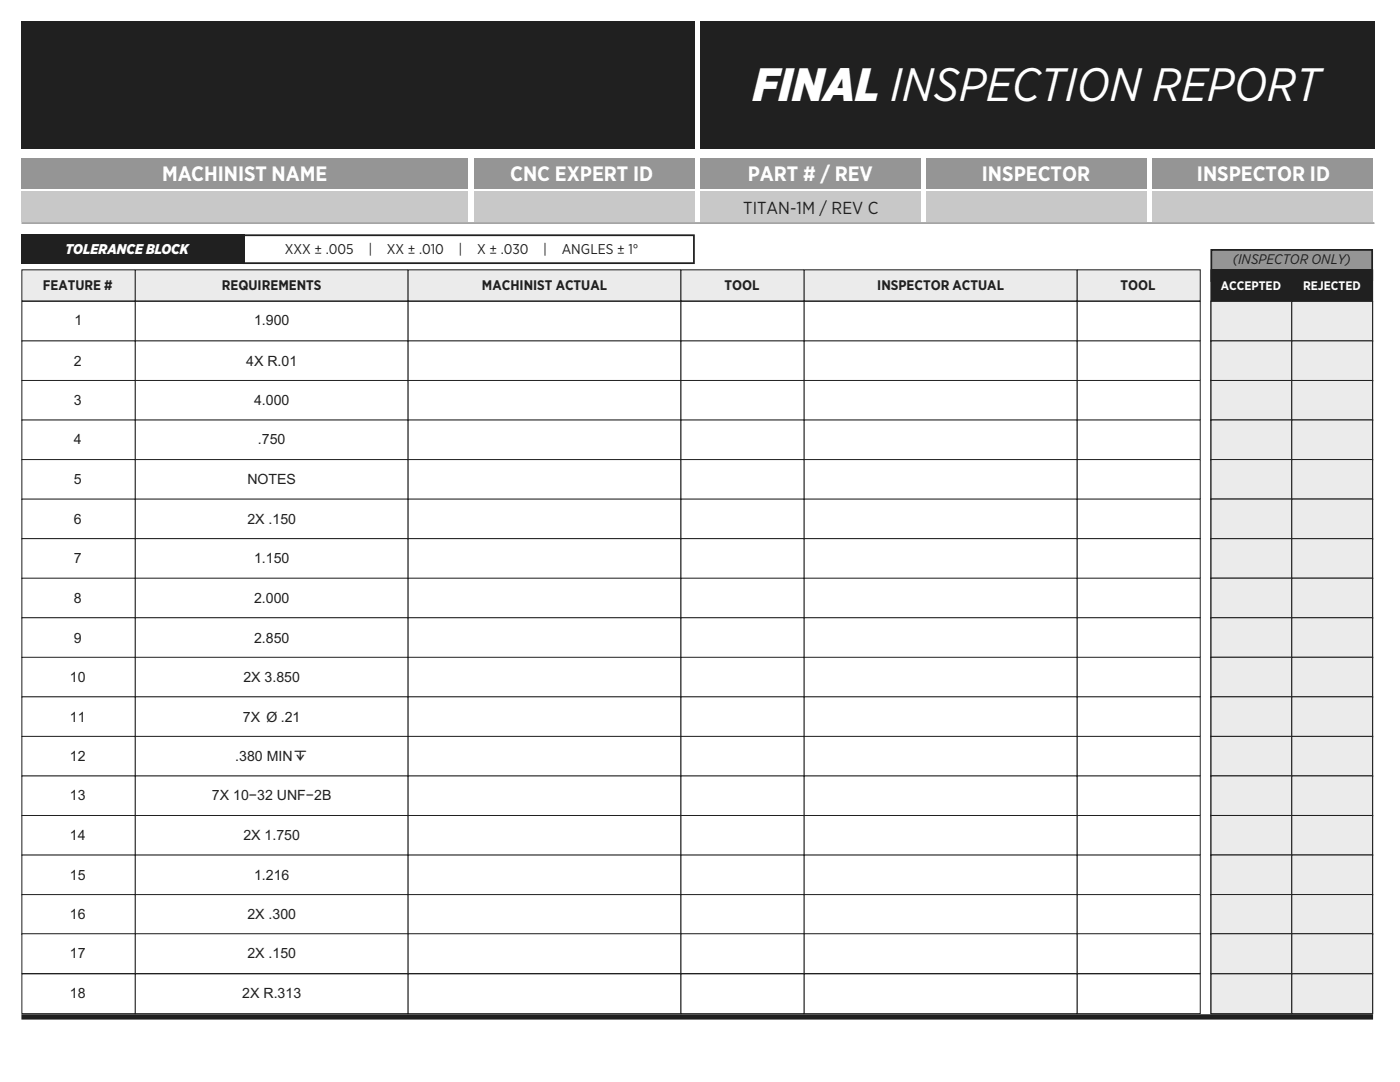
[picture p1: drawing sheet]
<svg xmlns="http://www.w3.org/2000/svg" width="279mm" height="216mm" viewBox="0 0 279 216" stroke-linecap="round" stroke-linejoin="round" font-family="sans-serif">
<defs><g id="words">
<text font-size="9.3" fill="#fff" x="150.3" y="20.2">FINAL INSPECTION REPORT</text>
<g font-size="4.2" fill="#fff">
<text x="32.3" y="36.1">MACHINIST NAME</text>
<text x="101.8" y="36.1">CNC EXPERT ID</text>
<text x="149.2" y="36.1">PART # / REV</text>
<text x="195.9" y="36.1">INSPECTOR</text>
<text x="238.9" y="36.1">INSPECTOR ID</text>
</g>
<text font-size="3.5" fill="#231f20" x="148.3" y="42.6">TITAN-1M / REV C</text>
<text font-size="2.8" fill="#fff" x="13.1" y="50.8">TOLERANCE BLOCK</text>
<g font-size="2.8" fill="#231f20">
<text x="56.9" y="50.8">XXX ± .005</text>
<text x="73.5" y="50.8">|</text>
<text x="77.2" y="50.8">XX ± .010</text>
<text x="91.5" y="50.8">|</text>
<text x="95.2" y="50.8">X ± .030</text>
<text x="108.4" y="50.8">|</text>
<text x="112.1" y="50.8">ANGLES ± 1°</text>
<text x="246" y="52.7">(INSPECTOR ONLY)</text>
<text x="8.5" y="57.9">FEATURE #</text>
<text x="44.3" y="57.9">REQUIREMENTS</text>
<text x="96.2" y="57.9">MACHINIST ACTUAL</text>
<text x="144.6" y="57.9">TOOL</text>
<text x="175.1" y="57.9">INSPECTOR ACTUAL</text>
<text x="223.6" y="57.9">TOOL</text>
<text x="14.8" y="64.9">1</text>
<text x="50.7" y="64.9">1.900</text>
<text x="14.7" y="73">2</text>
<text x="49.1" y="73">4X R.01</text>
<text x="14.7" y="80.8">3</text>
<text x="50.7" y="80.8">4.000</text>
<text x="14.7" y="88.6">4</text>
<text x="51.5" y="88.6">.750</text>
<text x="14.7" y="96.5">5</text>
<text x="49.4" y="96.5">NOTES</text>
<text x="14.7" y="104.6">6</text>
<text x="49.4" y="104.6">2X .150</text>
<text x="14.7" y="112.4">7</text>
<text x="50.7" y="112.4">1.150</text>
<text x="14.7" y="120.3">8</text>
<text x="50.7" y="120.3">2.000</text>
<text x="14.7" y="128.2">9</text>
<text x="50.7" y="128.2">2.850</text>
<text x="13.9" y="136.1">10</text>
<text x="48.6" y="136.1">2X 3.850</text>
<text x="13.9" y="144">11</text>
<text x="48.5" y="144">7X :.21</text>
<text x="13.9" y="151.8">12</text>
<text x="47" y="151.8">.380 MINÉ</text>
<text x="13.9" y="159.7">13</text>
<text x="42.3" y="159.7">7X 10-32 UNF-2B</text>
<text x="13.9" y="167.7">14</text>
<text x="48.6" y="167.7">2X 1.750</text>
<text x="13.9" y="175.5">15</text>
<text x="50.7" y="175.5">1.216</text>
<text x="13.9" y="183.4">16</text>
<text x="49.4" y="183.4">2X .300</text>
<text x="13.9" y="191.2">17</text>
<text x="49.4" y="191.2">2X .150</text>
<text x="13.9" y="199.2">18</text>
<text x="48.3" y="199.2">2X R.313</text>
</g>
<g font-size="2.5" fill="#fff">
<text x="243.7" y="57.9">ACCEPTED</text>
<text x="260.1" y="57.9">REJECTED</text>
</g>
</g></defs>
<!-- layer: Layer 1 -->
<g fill="#231f20">
<path d="M4.3 4.3h134.4v25.4h-134.4z"/>
<path d="M4.3 46.8h44.6v5.9h-44.6z"/>
<path d="M139.7 4.3h134.6v25.4h-134.6z"/>
<path d="M48.5 46.8v5.9h90.2v-5.9zM48.8 47.1h89.5v5.2h-89.5z"/>
</g>
<path d="M4.3 38.2h89.2v6.1h-89.2z" fill="#c7c8ca"/>
<path d="M4.4 60.1h22.6v8h-22.6z" fill="#fff"/>
<path d="M4.4 60.1h22.6v8h-22.6z" fill="none" stroke="#231f20" stroke-width=".2"/>
<path d="M4.4 68h22.6v8h-22.6z" fill="#fff"/>
<path d="M4.4 68h22.6v8h-22.6z" fill="none" stroke="#231f20" stroke-width=".2"/>
<path d="M4.4 75.9h22.6v8h-22.6z" fill="#fff"/>
<path d="M4.4 75.9h22.6v8h-22.6z" fill="none" stroke="#231f20" stroke-width=".2"/>
<path d="M4.4 83.8h22.6v8h-22.6z" fill="#fff"/>
<path d="M4.4 83.8h22.6v8h-22.6z" fill="none" stroke="#231f20" stroke-width=".2"/>
<path d="M4.4 91.7h22.6v7.9h-22.6z" fill="#fff"/>
<path d="M4.4 91.7h22.6v7.9h-22.6z" fill="none" stroke="#231f20" stroke-width=".2"/>
<path d="M4.4 99.6h22.6v7.9h-22.6z" fill="#fff"/>
<path d="M4.4 99.6h22.6v7.9h-22.6z" fill="none" stroke="#231f20" stroke-width=".2"/>
<path d="M4.4 107.5h22.6v7.9h-22.6z" fill="#fff"/>
<path d="M4.4 107.5h22.6v7.9h-22.6z" fill="none" stroke="#231f20" stroke-width=".2"/>
<path d="M4.4 115.4h22.6v7.9h-22.6z" fill="#fff"/>
<path d="M4.4 115.4h22.6v7.9h-22.6z" fill="none" stroke="#231f20" stroke-width=".2"/>
<path d="M4.4 123.3h22.6v7.9h-22.6z" fill="#fff"/>
<path d="M4.4 123.3h22.6v7.9h-22.6z" fill="none" stroke="#231f20" stroke-width=".2"/>
<path d="M4.4 131.2h22.6v7.9h-22.6z" fill="#fff"/>
<path d="M4.4 131.2h22.6v7.9h-22.6z" fill="none" stroke="#231f20" stroke-width=".2"/>
<path d="M4.4 139h22.6v8h-22.6z" fill="#fff"/>
<path d="M4.4 139h22.6v8h-22.6z" fill="none" stroke="#231f20" stroke-width=".2"/>
<path d="M4.4 146.9h22.6v8h-22.6z" fill="#fff"/>
<path d="M4.4 146.9h22.6v8h-22.6z" fill="none" stroke="#231f20" stroke-width=".2"/>
<path d="M4.4 154.8h22.6v8h-22.6z" fill="#fff"/>
<path d="M4.4 154.8h22.6v8h-22.6z" fill="none" stroke="#231f20" stroke-width=".2"/>
<path d="M4.4 162.7h22.6v8h-22.6z" fill="#fff"/>
<path d="M4.4 162.7h22.6v8h-22.6z" fill="none" stroke="#231f20" stroke-width=".2"/>
<path d="M4.4 170.6h22.6v8h-22.6z" fill="#fff"/>
<path d="M4.4 170.6h22.6v8h-22.6z" fill="none" stroke="#231f20" stroke-width=".2"/>
<path d="M4.4 178.5h22.6v7.9h-22.6z" fill="#fff"/>
<path d="M4.4 178.5h22.6v7.9h-22.6z" fill="none" stroke="#231f20" stroke-width=".2"/>
<path d="M4.3 31.6h89.2v6.1h-89.2z" fill="#939598"/>
<path d="M4.4 53.8h22.6v6.2h-22.6z" fill="#ebebec"/>
<path d="M4.4 53.8h22.6v6.2h-22.6z" fill="none" stroke="#231f20" stroke-width=".2"/>
<path d="M94.6 38.2h44v6.1h-44z" fill="#c7c8ca"/>
<path d="M94.6 31.6h44v6.1h-44z" fill="#939598"/>
<path d="M139.7 38.2h44.1v6.1h-44.1z" fill="#c7c8ca"/>
<path d="M241.7 60.1h16.1v8h-16.1z" fill="#fff"/>
<path d="M241.7 60.1h16.1v8h-16.1z" fill="none" stroke="#231f20" stroke-width=".2"/>
<path d="M241.7 68h16.1v8h-16.1z" fill="#fff"/>
<path d="M241.7 68h16.1v8h-16.1z" fill="none" stroke="#231f20" stroke-width=".2"/>
<path d="M241.7 75.9h16.1v8h-16.1z" fill="#fff"/>
<path d="M241.7 75.9h16.1v8h-16.1z" fill="none" stroke="#231f20" stroke-width=".2"/>
<path d="M241.7 83.8h16.1v8h-16.1z" fill="#fff"/>
<path d="M241.7 83.8h16.1v8h-16.1z" fill="none" stroke="#231f20" stroke-width=".2"/>
<path d="M241.7 91.7h16.1v7.9h-16.1z" fill="#fff"/>
<path d="M241.7 91.7h16.1v7.9h-16.1z" fill="none" stroke="#231f20" stroke-width=".2"/>
<path d="M241.7 99.6h16.1v7.9h-16.1z" fill="#fff"/>
<path d="M241.7 99.6h16.1v7.9h-16.1z" fill="none" stroke="#231f20" stroke-width=".2"/>
<path d="M241.7 107.5h16.1v7.9h-16.1z" fill="#fff"/>
<path d="M241.7 107.5h16.1v7.9h-16.1z" fill="none" stroke="#231f20" stroke-width=".2"/>
<path d="M241.7 115.4h16.1v7.9h-16.1z" fill="#fff"/>
<path d="M241.7 115.4h16.1v7.9h-16.1z" fill="none" stroke="#231f20" stroke-width=".2"/>
<path d="M241.7 123.3h16.1v7.9h-16.1z" fill="#fff"/>
<path d="M241.7 123.3h16.1v7.9h-16.1z" fill="none" stroke="#231f20" stroke-width=".2"/>
<path d="M241.7 131.2h16.1v7.9h-16.1z" fill="#fff"/>
<path d="M241.7 131.2h16.1v7.9h-16.1z" fill="none" stroke="#231f20" stroke-width=".2"/>
<path d="M241.7 139h16.1v8h-16.1z" fill="#fff"/>
<path d="M241.7 139h16.1v8h-16.1z" fill="none" stroke="#231f20" stroke-width=".2"/>
<path d="M241.7 146.9h16.1v8h-16.1z" fill="#fff"/>
<path d="M241.7 146.9h16.1v8h-16.1z" fill="none" stroke="#231f20" stroke-width=".2"/>
<path d="M241.7 154.8h16.1v8h-16.1z" fill="#fff"/>
<path d="M241.7 154.8h16.1v8h-16.1z" fill="none" stroke="#231f20" stroke-width=".2"/>
<path d="M241.7 162.7h16.1v8h-16.1z" fill="#fff"/>
<path d="M241.7 162.7h16.1v8h-16.1z" fill="none" stroke="#231f20" stroke-width=".2"/>
<path d="M241.7 170.6h16.1v8h-16.1z" fill="#fff"/>
<path d="M241.7 170.6h16.1v8h-16.1z" fill="none" stroke="#231f20" stroke-width=".2"/>
<path d="M241.7 178.5h16.1v7.9h-16.1z" fill="#fff"/>
<path d="M241.7 178.5h16.1v7.9h-16.1z" fill="none" stroke="#231f20" stroke-width=".2"/>
<path d="M257.8 60.1h16.1v8h-16.1z" fill="#fff"/>
<path d="M257.8 60.1h16.1v8h-16.1z" fill="none" stroke="#231f20" stroke-width=".2"/>
<path d="M257.8 68h16.1v8h-16.1z" fill="#fff"/>
<path d="M257.8 68h16.1v8h-16.1z" fill="none" stroke="#231f20" stroke-width=".2"/>
<path d="M257.8 75.9h16.1v8h-16.1z" fill="#fff"/>
<path d="M257.8 75.9h16.1v8h-16.1z" fill="none" stroke="#231f20" stroke-width=".2"/>
<path d="M257.8 83.8h16.1v8h-16.1z" fill="#fff"/>
<path d="M257.8 83.8h16.1v8h-16.1z" fill="none" stroke="#231f20" stroke-width=".2"/>
<path d="M257.8 91.7h16.1v7.9h-16.1z" fill="#fff"/>
<path d="M257.8 91.7h16.1v7.9h-16.1z" fill="none" stroke="#231f20" stroke-width=".2"/>
<path d="M257.8 99.6h16.1v7.9h-16.1z" fill="#fff"/>
<path d="M257.8 99.6h16.1v7.9h-16.1z" fill="none" stroke="#231f20" stroke-width=".2"/>
<path d="M257.8 107.5h16.1v7.9h-16.1z" fill="#fff"/>
<path d="M257.8 107.5h16.1v7.9h-16.1z" fill="none" stroke="#231f20" stroke-width=".2"/>
<path d="M257.8 115.4h16.1v7.9h-16.1z" fill="#fff"/>
<path d="M257.8 115.4h16.1v7.9h-16.1z" fill="none" stroke="#231f20" stroke-width=".2"/>
<path d="M257.8 123.3h16.1v7.9h-16.1z" fill="#fff"/>
<path d="M257.8 123.3h16.1v7.9h-16.1z" fill="none" stroke="#231f20" stroke-width=".2"/>
<path d="M257.8 131.2h16.1v7.9h-16.1z" fill="#fff"/>
<path d="M257.8 131.2h16.1v7.9h-16.1z" fill="none" stroke="#231f20" stroke-width=".2"/>
<path d="M257.8 139h16.1v8h-16.1z" fill="#fff"/>
<path d="M257.8 139h16.1v8h-16.1z" fill="none" stroke="#231f20" stroke-width=".2"/>
<path d="M257.8 146.9h16.1v8h-16.1z" fill="#fff"/>
<path d="M257.8 146.9h16.1v8h-16.1z" fill="none" stroke="#231f20" stroke-width=".2"/>
<path d="M257.8 154.8h16.1v8h-16.1z" fill="#fff"/>
<path d="M257.8 154.8h16.1v8h-16.1z" fill="none" stroke="#231f20" stroke-width=".2"/>
<path d="M257.8 162.7h16.1v8h-16.1z" fill="#fff"/>
<path d="M257.8 162.7h16.1v8h-16.1z" fill="none" stroke="#231f20" stroke-width=".2"/>
<path d="M257.8 170.6h16.1v8h-16.1z" fill="#fff"/>
<path d="M257.8 170.6h16.1v8h-16.1z" fill="none" stroke="#231f20" stroke-width=".2"/>
<path d="M257.8 178.5h16.1v7.9h-16.1z" fill="#fff"/>
<path d="M257.8 178.5h16.1v7.9h-16.1z" fill="none" stroke="#231f20" stroke-width=".2"/>
<path d="M139.7 31.6h44.1v6.1h-44.1z" fill="#939598"/>
<path d="M241.7 49.9h32.1v6.2h-32.1z" fill="#939598" stroke="#231f20" stroke-width=".35"/>
<path d="M241.7 53.8h25.5v6.2h-25.5zM248.3 53.8h25.6v6.2h-25.6z" fill="none" stroke="#231f20" stroke-width=".2"/>
<path d="M4.3 202.9h269.7" fill="none" stroke="#231f20" stroke-width="1.1" stroke-linecap="butt"/>
<g fill="#ebebec" stroke="#231f20" stroke-width=".2">
<path d="M241.7 60.1h16.1v8h-16.1z"/>
<path d="M241.7 68h16.1v8h-16.1z"/>
<path d="M241.7 75.9h16.1v8h-16.1z"/>
<path d="M241.7 83.8h16.1v8h-16.1z"/>
<path d="M241.7 91.7h16.1v7.9h-16.1z"/>
<path d="M241.7 99.6h16.1v7.9h-16.1z"/>
<path d="M241.7 107.5h16.1v7.9h-16.1z"/>
<path d="M241.7 115.4h16.1v7.9h-16.1z"/>
<path d="M241.7 123.3h16.1v7.9h-16.1z"/>
<path d="M241.7 131.2h16.1v7.9h-16.1z"/>
<path d="M241.7 139h16.1v8h-16.1z"/>
<path d="M241.7 146.9h16.1v8h-16.1z"/>
<path d="M241.7 154.8h16.1v8h-16.1z"/>
<path d="M241.7 162.7h16.1v8h-16.1z"/>
<path d="M241.7 170.6h16.1v8h-16.1z"/>
<path d="M241.7 178.5h16.1v7.9h-16.1z"/>
<path d="M257.8 60.1h16.1v8h-16.1z"/>
<path d="M257.8 68h16.1v8h-16.1z"/>
<path d="M257.8 75.9h16.1v8h-16.1z"/>
<path d="M257.8 83.8h16.1v8h-16.1z"/>
<path d="M257.8 91.7h16.1v7.9h-16.1z"/>
<path d="M257.8 99.6h16.1v7.9h-16.1z"/>
<path d="M257.8 107.5h16.1v7.9h-16.1z"/>
<path d="M257.8 115.4h16.1v7.9h-16.1z"/>
<path d="M257.8 123.3h16.1v7.9h-16.1z"/>
<path d="M257.8 131.2h16.1v7.9h-16.1z"/>
<path d="M257.8 139h16.1v8h-16.1z"/>
<path d="M257.8 146.9h16.1v8h-16.1z"/>
<path d="M257.8 154.8h16.1v8h-16.1z"/>
<path d="M257.8 162.7h16.1v8h-16.1z"/>
<path d="M257.8 170.6h16.1v8h-16.1z"/>
<path d="M257.8 178.5h16.1v7.9h-16.1z"/>
</g>
<path d="M184.8 38.2h44.1v6.1h-44.1z" fill="#c7c8ca"/>
<path d="M184.8 31.6h44.1v6.1h-44.1z" fill="#939598"/>
<path d="M230 38.2h44v6.1h-44z" fill="#c7c8ca"/>
<path d="M230 31.6h44v6.1h-44z" fill="#939598"/>
<path d="M4.3 44.5h270" fill="none" stroke="#a09f9f" stroke-width=".35"/>
<g fill="#231f20">
<path d="M241.7 53.8h16.1v6.2h-16.1z"/>
<path d="M257.8 53.8h16.1v6.2h-16.1z"/>
</g>
<path d="M27 60.1h54.4v8h-54.4z" fill="#fff"/>
<path d="M27 60.1h54.4v8h-54.4z" fill="none" stroke="#231f20" stroke-width=".2"/>
<path d="M27 68h54.4v8h-54.4z" fill="#fff"/>
<path d="M27 68h54.4v8h-54.4z" fill="none" stroke="#231f20" stroke-width=".2"/>
<path d="M27 75.9h54.4v8h-54.4z" fill="#fff"/>
<path d="M27 75.9h54.4v8h-54.4z" fill="none" stroke="#231f20" stroke-width=".2"/>
<path d="M27 83.8h54.4v8h-54.4z" fill="#fff"/>
<path d="M27 83.8h54.4v8h-54.4z" fill="none" stroke="#231f20" stroke-width=".2"/>
<path d="M27 91.7h54.4v7.9h-54.4z" fill="#fff"/>
<path d="M27 91.7h54.4v7.9h-54.4z" fill="none" stroke="#231f20" stroke-width=".2"/>
<path d="M27 99.6h54.4v7.9h-54.4z" fill="#fff"/>
<path d="M27 99.6h54.4v7.9h-54.4z" fill="none" stroke="#231f20" stroke-width=".2"/>
<path d="M27 107.5h54.4v7.9h-54.4z" fill="#fff"/>
<path d="M27 107.5h54.4v7.9h-54.4z" fill="none" stroke="#231f20" stroke-width=".2"/>
<path d="M27 115.4h54.4v7.9h-54.4z" fill="#fff"/>
<path d="M27 115.4h54.4v7.9h-54.4z" fill="none" stroke="#231f20" stroke-width=".2"/>
<path d="M27 123.3h54.4v7.9h-54.4z" fill="#fff"/>
<path d="M27 123.3h54.4v7.9h-54.4z" fill="none" stroke="#231f20" stroke-width=".2"/>
<path d="M27 131.2h54.4v7.9h-54.4z" fill="#fff"/>
<path d="M27 131.2h54.4v7.9h-54.4z" fill="none" stroke="#231f20" stroke-width=".2"/>
<path d="M27 139h54.4v8h-54.4z" fill="#fff"/>
<path d="M27 139h54.4v8h-54.4z" fill="none" stroke="#231f20" stroke-width=".2"/>
<path d="M27 146.9h54.4v8h-54.4z" fill="#fff"/>
<path d="M27 146.9h54.4v8h-54.4z" fill="none" stroke="#231f20" stroke-width=".2"/>
<path d="M27 154.8h54.4v8h-54.4z" fill="#fff"/>
<path d="M27 154.8h54.4v8h-54.4z" fill="none" stroke="#231f20" stroke-width=".2"/>
<path d="M27 162.7h54.4v8h-54.4z" fill="#fff"/>
<path d="M27 162.7h54.4v8h-54.4z" fill="none" stroke="#231f20" stroke-width=".2"/>
<path d="M27 170.6h54.4v8h-54.4z" fill="#fff"/>
<path d="M27 170.6h54.4v8h-54.4z" fill="none" stroke="#231f20" stroke-width=".2"/>
<path d="M27 178.5h54.4v7.9h-54.4z" fill="#fff"/>
<path d="M27 178.5h54.4v7.9h-54.4z" fill="none" stroke="#231f20" stroke-width=".2"/>
<path d="M27 53.8h54.4v6.2h-54.4z" fill="#ebebec"/>
<path d="M27 53.8h54.4v6.2h-54.4z" fill="none" stroke="#231f20" stroke-width=".2"/>
<path d="M81.5 60.1h54.4v8h-54.4z" fill="#fff"/>
<path d="M81.5 60.1h54.4v8h-54.4z" fill="none" stroke="#231f20" stroke-width=".2"/>
<path d="M81.5 68h54.4v8h-54.4z" fill="#fff"/>
<path d="M81.5 68h54.4v8h-54.4z" fill="none" stroke="#231f20" stroke-width=".2"/>
<path d="M81.5 75.9h54.4v8h-54.4z" fill="#fff"/>
<path d="M81.5 75.9h54.4v8h-54.4z" fill="none" stroke="#231f20" stroke-width=".2"/>
<path d="M81.5 83.8h54.4v8h-54.4z" fill="#fff"/>
<path d="M81.5 83.8h54.4v8h-54.4z" fill="none" stroke="#231f20" stroke-width=".2"/>
<path d="M81.5 91.7h54.4v7.9h-54.4z" fill="#fff"/>
<path d="M81.5 91.7h54.4v7.9h-54.4z" fill="none" stroke="#231f20" stroke-width=".2"/>
<path d="M81.5 99.6h54.4v7.9h-54.4z" fill="#fff"/>
<path d="M81.5 99.6h54.4v7.9h-54.4z" fill="none" stroke="#231f20" stroke-width=".2"/>
<path d="M81.5 107.5h54.4v7.9h-54.4z" fill="#fff"/>
<path d="M81.5 107.5h54.4v7.9h-54.4z" fill="none" stroke="#231f20" stroke-width=".2"/>
<path d="M81.5 115.4h54.4v7.9h-54.4z" fill="#fff"/>
<path d="M81.5 115.4h54.4v7.9h-54.4z" fill="none" stroke="#231f20" stroke-width=".2"/>
<path d="M81.5 123.3h54.4v7.9h-54.4z" fill="#fff"/>
<path d="M81.5 123.3h54.4v7.9h-54.4z" fill="none" stroke="#231f20" stroke-width=".2"/>
<path d="M81.5 131.2h54.4v7.9h-54.4z" fill="#fff"/>
<path d="M81.5 131.2h54.4v7.9h-54.4z" fill="none" stroke="#231f20" stroke-width=".2"/>
<path d="M81.5 139h54.4v8h-54.4z" fill="#fff"/>
<path d="M81.5 139h54.4v8h-54.4z" fill="none" stroke="#231f20" stroke-width=".2"/>
<path d="M81.5 146.9h54.4v8h-54.4z" fill="#fff"/>
<path d="M81.5 146.9h54.4v8h-54.4z" fill="none" stroke="#231f20" stroke-width=".2"/>
<path d="M81.5 154.8h54.4v8h-54.4z" fill="#fff"/>
<path d="M81.5 154.8h54.4v8h-54.4z" fill="none" stroke="#231f20" stroke-width=".2"/>
<path d="M81.5 162.7h54.4v8h-54.4z" fill="#fff"/>
<path d="M81.5 162.7h54.4v8h-54.4z" fill="none" stroke="#231f20" stroke-width=".2"/>
<path d="M81.5 170.6h54.4v8h-54.4z" fill="#fff"/>
<path d="M81.5 170.6h54.4v8h-54.4z" fill="none" stroke="#231f20" stroke-width=".2"/>
<path d="M81.5 178.5h54.4v7.9h-54.4z" fill="#fff"/>
<path d="M81.5 178.5h54.4v7.9h-54.4z" fill="none" stroke="#231f20" stroke-width=".2"/>
<path d="M81.5 53.8h54.4v6.2h-54.4z" fill="#ebebec"/>
<path d="M81.5 53.8h54.4v6.2h-54.4z" fill="none" stroke="#231f20" stroke-width=".2"/>
<path d="M214.9 60.1h24.6v8h-24.6z" fill="#fff"/>
<path d="M214.9 60.1h24.6v8h-24.6z" fill="none" stroke="#231f20" stroke-width=".2"/>
<path d="M214.9 68h24.6v8h-24.6z" fill="#fff"/>
<path d="M214.9 68h24.6v8h-24.6z" fill="none" stroke="#231f20" stroke-width=".2"/>
<path d="M214.9 75.9h24.6v8h-24.6z" fill="#fff"/>
<path d="M214.9 75.9h24.6v8h-24.6z" fill="none" stroke="#231f20" stroke-width=".2"/>
<path d="M214.9 83.8h24.6v8h-24.6z" fill="#fff"/>
<path d="M214.9 83.8h24.6v8h-24.6z" fill="none" stroke="#231f20" stroke-width=".2"/>
<path d="M214.9 91.7h24.6v7.9h-24.6z" fill="#fff"/>
<path d="M214.9 91.7h24.6v7.9h-24.6z" fill="none" stroke="#231f20" stroke-width=".2"/>
<path d="M214.9 99.6h24.6v7.9h-24.6z" fill="#fff"/>
<path d="M214.9 99.6h24.6v7.9h-24.6z" fill="none" stroke="#231f20" stroke-width=".2"/>
<path d="M214.9 107.5h24.6v7.9h-24.6z" fill="#fff"/>
<path d="M214.9 107.5h24.6v7.9h-24.6z" fill="none" stroke="#231f20" stroke-width=".2"/>
<path d="M214.9 115.4h24.6v7.9h-24.6z" fill="#fff"/>
<path d="M214.9 115.4h24.6v7.9h-24.6z" fill="none" stroke="#231f20" stroke-width=".2"/>
<path d="M214.9 123.3h24.6v7.9h-24.6z" fill="#fff"/>
<path d="M214.9 123.3h24.6v7.9h-24.6z" fill="none" stroke="#231f20" stroke-width=".2"/>
<path d="M214.9 131.2h24.6v7.9h-24.6z" fill="#fff"/>
<path d="M214.9 131.2h24.6v7.9h-24.6z" fill="none" stroke="#231f20" stroke-width=".2"/>
<path d="M214.9 139h24.6v8h-24.6z" fill="#fff"/>
<path d="M214.9 139h24.6v8h-24.6z" fill="none" stroke="#231f20" stroke-width=".2"/>
<path d="M214.9 146.9h24.6v8h-24.6z" fill="#fff"/>
<path d="M214.9 146.9h24.6v8h-24.6z" fill="none" stroke="#231f20" stroke-width=".2"/>
<path d="M214.9 154.8h24.6v8h-24.6z" fill="#fff"/>
<path d="M214.9 154.8h24.6v8h-24.6z" fill="none" stroke="#231f20" stroke-width=".2"/>
<path d="M214.9 162.7h24.6v8h-24.6z" fill="#fff"/>
<path d="M214.9 162.7h24.6v8h-24.6z" fill="none" stroke="#231f20" stroke-width=".2"/>
<path d="M214.9 170.6h24.6v8h-24.6z" fill="#fff"/>
<path d="M214.9 170.6h24.6v8h-24.6z" fill="none" stroke="#231f20" stroke-width=".2"/>
<path d="M214.9 178.5h24.6v7.9h-24.6z" fill="#fff"/>
<path d="M214.9 178.5h24.6v7.9h-24.6z" fill="none" stroke="#231f20" stroke-width=".2"/>
<path d="M214.9 53.8h24.6v6.2h-24.6z" fill="#ebebec"/>
<path d="M214.9 53.8h24.6v6.2h-24.6z" fill="none" stroke="#231f20" stroke-width=".2"/>
<path d="M135.9 60.1h24.6v8h-24.6z" fill="#fff"/>
<path d="M135.9 60.1h24.6v8h-24.6z" fill="none" stroke="#231f20" stroke-width=".2"/>
<path d="M135.9 68h24.6v8h-24.6z" fill="#fff"/>
<path d="M135.9 68h24.6v8h-24.6z" fill="none" stroke="#231f20" stroke-width=".2"/>
<path d="M135.9 75.9h24.6v8h-24.6z" fill="#fff"/>
<path d="M135.9 75.9h24.6v8h-24.6z" fill="none" stroke="#231f20" stroke-width=".2"/>
<path d="M135.9 83.8h24.6v8h-24.6z" fill="#fff"/>
<path d="M135.9 83.8h24.6v8h-24.6z" fill="none" stroke="#231f20" stroke-width=".2"/>
<path d="M135.9 91.7h24.6v7.9h-24.6z" fill="#fff"/>
<path d="M135.9 91.7h24.6v7.9h-24.6z" fill="none" stroke="#231f20" stroke-width=".2"/>
<path d="M135.9 99.6h24.6v7.9h-24.6z" fill="#fff"/>
<path d="M135.9 99.6h24.6v7.9h-24.6z" fill="none" stroke="#231f20" stroke-width=".2"/>
<path d="M135.9 107.5h24.6v7.9h-24.6z" fill="#fff"/>
<path d="M135.9 107.5h24.6v7.9h-24.6z" fill="none" stroke="#231f20" stroke-width=".2"/>
<path d="M135.9 115.4h24.6v7.9h-24.6z" fill="#fff"/>
<path d="M135.9 115.4h24.6v7.9h-24.6z" fill="none" stroke="#231f20" stroke-width=".2"/>
<path d="M135.9 123.3h24.6v7.9h-24.6z" fill="#fff"/>
<path d="M135.9 123.3h24.6v7.9h-24.6z" fill="none" stroke="#231f20" stroke-width=".2"/>
<path d="M135.9 131.2h24.6v7.9h-24.6z" fill="#fff"/>
<path d="M135.9 131.2h24.6v7.9h-24.6z" fill="none" stroke="#231f20" stroke-width=".2"/>
<path d="M135.9 139h24.6v8h-24.6z" fill="#fff"/>
<path d="M135.9 139h24.6v8h-24.6z" fill="none" stroke="#231f20" stroke-width=".2"/>
<path d="M135.9 146.9h24.6v8h-24.6z" fill="#fff"/>
<path d="M135.9 146.9h24.6v8h-24.6z" fill="none" stroke="#231f20" stroke-width=".2"/>
<path d="M135.9 154.8h24.6v8h-24.6z" fill="#fff"/>
<path d="M135.9 154.8h24.6v8h-24.6z" fill="none" stroke="#231f20" stroke-width=".2"/>
<path d="M135.9 162.7h24.6v8h-24.6z" fill="#fff"/>
<path d="M135.9 162.7h24.6v8h-24.6z" fill="none" stroke="#231f20" stroke-width=".2"/>
<path d="M135.9 170.6h24.6v8h-24.6z" fill="#fff"/>
<path d="M135.9 170.6h24.6v8h-24.6z" fill="none" stroke="#231f20" stroke-width=".2"/>
<path d="M135.9 178.5h24.6v7.9h-24.6z" fill="#fff"/>
<path d="M135.9 178.5h24.6v7.9h-24.6z" fill="none" stroke="#231f20" stroke-width=".2"/>
<path d="M135.9 53.8h24.6v6.2h-24.6z" fill="#ebebec"/>
<path d="M135.9 53.8h24.6v6.2h-24.6z" fill="none" stroke="#231f20" stroke-width=".2"/>
<path d="M160.5 60.1h54.4v8h-54.4z" fill="#fff"/>
<path d="M160.5 60.1h54.4v8h-54.4z" fill="none" stroke="#231f20" stroke-width=".2"/>
<path d="M160.5 68h54.4v8h-54.4z" fill="#fff"/>
<path d="M160.5 68h54.4v8h-54.4z" fill="none" stroke="#231f20" stroke-width=".2"/>
<path d="M160.5 75.9h54.4v8h-54.4z" fill="#fff"/>
<path d="M160.5 75.9h54.4v8h-54.4z" fill="none" stroke="#231f20" stroke-width=".2"/>
<path d="M160.5 83.8h54.4v8h-54.4z" fill="#fff"/>
<path d="M160.5 83.8h54.4v8h-54.4z" fill="none" stroke="#231f20" stroke-width=".2"/>
<path d="M160.5 91.7h54.4v7.9h-54.4z" fill="#fff"/>
<path d="M160.5 91.7h54.4v7.9h-54.4z" fill="none" stroke="#231f20" stroke-width=".2"/>
<path d="M160.5 99.6h54.4v7.9h-54.4z" fill="#fff"/>
<path d="M160.5 99.6h54.4v7.9h-54.4z" fill="none" stroke="#231f20" stroke-width=".2"/>
<path d="M160.5 107.5h54.4v7.9h-54.4z" fill="#fff"/>
<path d="M160.5 107.5h54.4v7.9h-54.4z" fill="none" stroke="#231f20" stroke-width=".2"/>
<path d="M160.5 115.4h54.4v7.9h-54.4z" fill="#fff"/>
<path d="M160.5 115.4h54.4v7.9h-54.4z" fill="none" stroke="#231f20" stroke-width=".2"/>
<path d="M160.5 123.3h54.4v7.9h-54.4z" fill="#fff"/>
<path d="M160.5 123.3h54.4v7.9h-54.4z" fill="none" stroke="#231f20" stroke-width=".2"/>
<path d="M160.5 131.2h54.4v7.9h-54.4z" fill="#fff"/>
<path d="M160.5 131.2h54.4v7.9h-54.4z" fill="none" stroke="#231f20" stroke-width=".2"/>
<path d="M160.5 139h54.4v8h-54.4z" fill="#fff"/>
<path d="M160.5 139h54.4v8h-54.4z" fill="none" stroke="#231f20" stroke-width=".2"/>
<path d="M160.5 146.9h54.4v8h-54.4z" fill="#fff"/>
<path d="M160.5 146.9h54.4v8h-54.4z" fill="none" stroke="#231f20" stroke-width=".2"/>
<path d="M160.5 154.8h54.4v8h-54.4z" fill="#fff"/>
<path d="M160.5 154.8h54.4v8h-54.4z" fill="none" stroke="#231f20" stroke-width=".2"/>
<path d="M160.5 162.7h54.4v8h-54.4z" fill="#fff"/>
<path d="M160.5 162.7h54.4v8h-54.4z" fill="none" stroke="#231f20" stroke-width=".2"/>
<path d="M160.5 170.6h54.4v8h-54.4z" fill="#fff"/>
<path d="M160.5 170.6h54.4v8h-54.4z" fill="none" stroke="#231f20" stroke-width=".2"/>
<path d="M160.5 178.5h54.4v7.9h-54.4z" fill="#fff"/>
<path d="M160.5 178.5h54.4v7.9h-54.4z" fill="none" stroke="#231f20" stroke-width=".2"/>
<path d="M160.5 53.8h54.4v6.2h-54.4z" fill="#ebebec"/>
<path d="M160.5 53.8h54.4v6.2h-54.4z" fill="none" stroke="#231f20" stroke-width=".2"/>
<path d="M4.4 186.3h22.6v8h-22.6z" fill="#fff"/>
<path d="M4.4 186.3h22.6v8h-22.6z" fill="none" stroke="#231f20" stroke-width=".2"/>
<path d="M241.7 186.3h16.1v8h-16.1z" fill="#fff"/>
<path d="M241.7 186.3h16.1v8h-16.1z" fill="none" stroke="#231f20" stroke-width=".2"/>
<path d="M257.8 186.3h16.1v8h-16.1z" fill="#fff"/>
<path d="M257.8 186.3h16.1v8h-16.1z" fill="none" stroke="#231f20" stroke-width=".2"/>
<g fill="#ebebec" stroke="#231f20" stroke-width=".2">
<path d="M241.7 186.3h16.1v8h-16.1z"/>
<path d="M257.8 186.3h16.1v8h-16.1z"/>
</g>
<path d="M27 186.3h54.5v8h-54.5z" fill="#fff"/>
<path d="M27 186.3h54.5v8h-54.5z" fill="none" stroke="#231f20" stroke-width=".2"/>
<path d="M81.5 186.3h54.4v8h-54.4z" fill="#fff"/>
<path d="M81.5 186.3h54.4v8h-54.4z" fill="none" stroke="#231f20" stroke-width=".2"/>
<path d="M214.9 186.3h24.6v8h-24.6z" fill="#fff"/>
<path d="M214.9 186.3h24.6v8h-24.6z" fill="none" stroke="#231f20" stroke-width=".2"/>
<path d="M135.9 186.3h24.6v8h-24.6z" fill="#fff"/>
<path d="M135.9 186.3h24.6v8h-24.6z" fill="none" stroke="#231f20" stroke-width=".2"/>
<path d="M160.5 186.3h54.4v8h-54.4z" fill="#fff"/>
<path d="M160.5 186.3h54.4v8h-54.4z" fill="none" stroke="#231f20" stroke-width=".2"/>
<path d="M4.4 194.3h22.6v8h-22.6z" fill="#fff"/>
<path d="M4.4 194.3h22.6v8h-22.6z" fill="none" stroke="#231f20" stroke-width=".2"/>
<path d="M241.7 194.3h16.1v8h-16.1z" fill="#fff"/>
<path d="M241.7 194.3h16.1v8h-16.1z" fill="none" stroke="#231f20" stroke-width=".2"/>
<path d="M257.8 194.3h16.1v8h-16.1z" fill="#fff"/>
<path d="M257.8 194.3h16.1v8h-16.1z" fill="none" stroke="#231f20" stroke-width=".2"/>
<g fill="#ebebec" stroke="#231f20" stroke-width=".2">
<path d="M241.7 194.3h16.1v8h-16.1z"/>
<path d="M257.8 194.3h16.1v8h-16.1z"/>
</g>
<path d="M27 194.3h54.5v8h-54.5z" fill="#fff"/>
<path d="M27 194.3h54.5v8h-54.5z" fill="none" stroke="#231f20" stroke-width=".2"/>
<path d="M81.5 194.3h54.4v8h-54.4z" fill="#fff"/>
<path d="M81.5 194.3h54.4v8h-54.4z" fill="none" stroke="#231f20" stroke-width=".2"/>
<path d="M214.9 194.3h24.6v8h-24.6z" fill="#fff"/>
<path d="M214.9 194.3h24.6v8h-24.6z" fill="none" stroke="#231f20" stroke-width=".2"/>
<path d="M135.9 194.3h24.6v8h-24.6z" fill="#fff"/>
<path d="M135.9 194.3h24.6v8h-24.6z" fill="none" stroke="#231f20" stroke-width=".2"/>
<path d="M160.5 194.3h54.4v8h-54.4z" fill="#fff"/>
<path d="M160.5 194.3h54.4v8h-54.4z" fill="none" stroke="#231f20" stroke-width=".2"/>
<use href="#words"/>
</svg>
